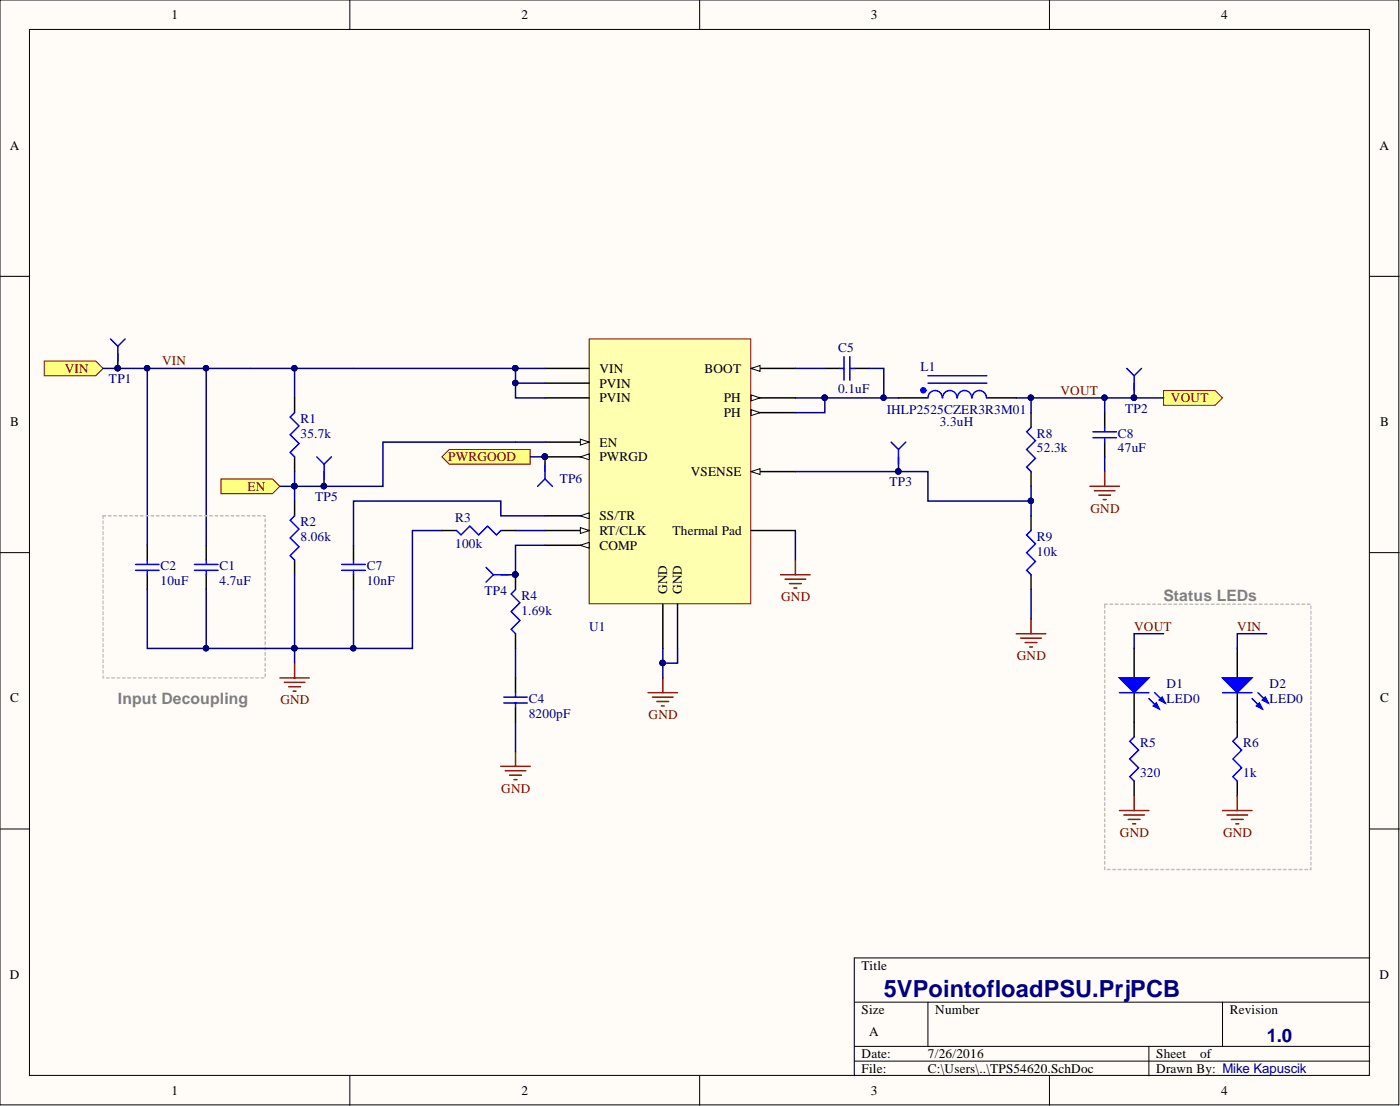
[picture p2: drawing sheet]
<svg xmlns="http://www.w3.org/2000/svg" width="241mm" height="190mm" viewBox="0 0 241 190" stroke-linecap="round" stroke-linejoin="round" font-family="sans-serif">
<defs><g id="words">
<text font-size="4.1" fill="#000080" x="152.3" y="171.8">5VPointofloadPSU.PrjPCB</text>
<text font-size="3.2" fill="#000080" x="218.3" y="179.6">1.0</text>
<g font-size="2.7" fill="#808080">
<text x="200.6" y="103.5">Status LEDs</text>
<text x="20.3" y="121.3">Input Decoupling</text>
</g>
<g font-size="2.3">
<text x="29.5" y="3.3">1</text>
<text x="89.9" y="3.3">2</text>
<text x="150.1" y="3.3">3</text>
<text x="210.5" y="3.3">4</text>
<text x="1.7" y="25.8">A</text>
<text x="237.8" y="25.8">A</text>
<text x="103.3" y="64.2">VIN</text>
<text x="121.4" y="64.2">BOOT</text>
<text x="103.3" y="69.3">PVIN</text>
<text x="103.3" y="66.8">PVIN</text>
<text x="124.7" y="69.3">PH</text>
<text x="124.7" y="71.8">PH</text>
<text x="1.8" y="73.4">B</text>
<text x="103.3" y="76.9">EN</text>
<text x="237.9" y="73.4">B</text>
<text x="103.3" y="79.5">PWRGD</text>
<text x="119.1" y="82">VSENSE</text>
<text x="103.3" y="89.6">SS/TR</text>
<text x="103.3" y="92.1">RT/CLK</text>
<text x="103.3" y="94.7">COMP</text>
<text x="115.9" y="92.1">Thermal Pad</text>
<text x="115" y="102.3" transform="rotate(-90 115 102.3)">GND</text>
<text x="117.5" y="102.3" transform="rotate(-90 117.5 102.3)">GND</text>
<text x="1.8" y="121">C</text>
<text x="237.9" y="121">C</text>
<text x="148.5" y="167">Title</text>
<text x="1.7" y="168.6">D</text>
<text x="237.8" y="168.6">D</text>
<text x="148.5" y="174.6">Size</text>
<text x="149.8" y="178.5">A</text>
<text x="161.2" y="174.6">Number</text>
<text x="212" y="174.6">Revision</text>
<text x="148.5" y="182.3">Date:</text>
<text x="148.5" y="184.8">File:</text>
<text x="159.9" y="182.3">7/26/2016</text>
<text x="159.9" y="184.8">C:\Users\..\TPS54620.SchDoc</text>
<text x="199.3" y="182.3">Sheet</text>
<text x="199.3" y="184.8">Drawn By: Mike Kapuscik</text>
<text x="206.8" y="182.3">of</text>
<text x="29.5" y="188.6">1</text>
<text x="89.9" y="188.6">2</text>
<text x="150.1" y="188.6">3</text>
<text x="210.5" y="188.6">4</text>
</g>
<g font-size="2.3" fill="#800000">
<text x="11.2" y="64.2">VIN</text>
<text x="27.9" y="63">VIN</text>
<text x="182.8" y="68">VOUT</text>
<text x="201.8" y="69.3">VOUT</text>
<text x="77.3" y="79.5">PWRGOOD</text>
<text x="42.7" y="84.5">EN</text>
<text x="187.9" y="88.3">GND</text>
<text x="134.6" y="103.6">GND</text>
<text x="175.3" y="113.7">GND</text>
<text x="195.5" y="108.6">VOUT</text>
<text x="213.3" y="108.6">VIN</text>
<text x="48.3" y="121.3">GND</text>
<text x="111.8" y="123.9">GND</text>
<text x="86.4" y="136.6">GND</text>
<text x="193" y="144.2">GND</text>
<text x="210.8" y="144.2">GND</text>
</g>
<g font-size="2.3" fill="#000080">
<text x="18.8" y="66">TP1</text>
<text x="144.5" y="60.7">C5</text>
<text x="158.7" y="64">L1</text>
<text x="144.5" y="67.8">0.1uF</text>
<text x="152.8" y="71.3">IHLP2525CZER3R3M01</text>
<text x="194" y="71.1">TP2</text>
<text x="51.8" y="75.4">35.7k</text>
<text x="51.8" y="72.9">R1</text>
<text x="162" y="73.4">3.3uH</text>
<text x="178.7" y="77.9">52.3k</text>
<text x="178.7" y="75.4">R8</text>
<text x="192.7" y="77.9">47uF</text>
<text x="192.7" y="75.4">C8</text>
<text x="96.5" y="83.3">TP6</text>
<text x="153.3" y="83.8">TP3</text>
<text x="54.3" y="86.3">TP5</text>
<text x="78.4" y="89.9">R3</text>
<text x="51.8" y="93.2">8.06k</text>
<text x="51.8" y="90.6">R2</text>
<text x="78.4" y="94.4">100k</text>
<text x="178.7" y="95.7">10k</text>
<text x="178.7" y="93.2">R9</text>
<text x="27.7" y="100.8">10uF</text>
<text x="27.7" y="98.2">C2</text>
<text x="37.8" y="100.8">4.7uF</text>
<text x="37.8" y="98.2">C1</text>
<text x="63.2" y="100.8">10nF</text>
<text x="63.2" y="98.2">C7</text>
<text x="83.5" y="102.6">TP4</text>
<text x="89.9" y="105.9">1.69k</text>
<text x="89.9" y="103.3">R4</text>
<text x="101.5" y="108.6">U1</text>
<text x="201.1" y="118.5">D1</text>
<text x="218.8" y="118.5">D2</text>
<text x="91.1" y="123.6">8200pF</text>
<text x="91.1" y="121.1">C4</text>
<text x="201.1" y="121.1">LED0</text>
<text x="218.8" y="121.1">LED0</text>
<text x="196.5" y="128.7">R5</text>
<text x="214.3" y="128.7">R6</text>
<text x="196.5" y="133.8">320</text>
<text x="214.3" y="133.8">1k</text>
</g>
</g></defs>
<g fill="#fffcf8" stroke="#000" stroke-width=".17">
<path d="M0 0h241.1v190.3h-241.1z"/>
<path d="M5.1 5.1h230.9v180.1h-230.9z"/>
</g>
<g fill="none" stroke="#000" stroke-width=".17">
<path d="M60.3 0v5.1M120.6 0v5.1M180.9 0v5.1M0 47.6h5.1M236.1 47.6h5.1M0 95.2h5.1M236.1 95.2h5.1M0 142.8h5.1M236.1 142.8h5.1M147.2 172.6h88.9M159.9 172.6v7.6M210.7 172.6v7.6"/>
<path d="M236.1 165h-88.9v20.3M60.3 185.3v5.1M120.6 185.3v5.1M147.2 180.2h88.9M147.2 182.8h88.9M180.9 185.3v5.1M198 180.2v5.1"/>
</g>
<path d="M101.5 58.4h27.9v45.6h-27.9z" fill="#ffffb0" stroke="#800000" stroke-width=".17"/>
<path d="M93.9 91.4h7.6" fill="none" stroke="#000" stroke-width=".25"/>
<path d="M100 90.9l1.5 .5-1.5 .5z" fill="#fffcf8"/>
<path d="M100 90.9l1.5 .5-1.5 .5z" fill="none" stroke="#000" stroke-width=".17"/>
<path d="M93.9 68.5h7.6M93.9 66h7.6M93.9 63.5h7.6M129.5 81.2h7.6M114.2 104.1v7.6" fill="none" stroke="#000" stroke-width=".25"/>
<path d="M129.5 81.2l1.5-.5v1z" fill="#fffcf8"/>
<path d="M129.5 81.2l1.5-.5v1z" fill="none" stroke="#000" stroke-width=".17"/>
<path d="M93.9 93.9h7.6" fill="none" stroke="#000" stroke-width=".25"/>
<path d="M100 93.9l1.5-.5v1z" fill="#fffcf8"/>
<path d="M100 93.9l1.5-.5v1z" fill="none" stroke="#000" stroke-width=".17"/>
<path d="M93.9 88.8h7.6" fill="none" stroke="#000" stroke-width=".25"/>
<path d="M100 88.8l1.5-.5v1.1z" fill="#fffcf8"/>
<path d="M100 88.8l1.5-.5v1.1z" fill="none" stroke="#000" stroke-width=".17"/>
<path d="M93.9 76.2h7.6" fill="none" stroke="#000" stroke-width=".25"/>
<path d="M100 75.6l1.5 .6-1.5 .5z" fill="#fffcf8"/>
<path d="M100 75.6l1.5 .6-1.5 .5z" fill="none" stroke="#000" stroke-width=".17"/>
<path d="M129.5 68.5h7.6" fill="none" stroke="#000" stroke-width=".25"/>
<path d="M129.5 68l1.5 .5-1.5 .5z" fill="#fffcf8"/>
<path d="M129.5 68l1.5 .5-1.5 .5z" fill="none" stroke="#000" stroke-width=".17"/>
<path d="M129.5 71.1h7.6" fill="none" stroke="#000" stroke-width=".25"/>
<path d="M129.5 70.6l1.5 .5-1.5 .5z" fill="#fffcf8"/>
<path d="M129.5 70.6l1.5 .5-1.5 .5z" fill="none" stroke="#000" stroke-width=".17"/>
<path d="M129.5 63.5h7.6" fill="none" stroke="#000" stroke-width=".25"/>
<path d="M129.5 63.5l1.5-.5v1z" fill="#fffcf8"/>
<path d="M129.5 63.5l1.5-.5v1z" fill="none" stroke="#000" stroke-width=".17"/>
<path d="M93.9 78.7h7.6" fill="none" stroke="#000" stroke-width=".25"/>
<path d="M100 78.7l1.5-.5v1z" fill="#fffcf8"/>
<path d="M100 78.7l1.5-.5v1z" fill="none" stroke="#000" stroke-width=".17"/>
<g fill="#000080" stroke="#000080" stroke-width=".17">
<circle cx="93.9" cy="78.7" r=".47"/>
<circle cx="142.1" cy="68.5" r=".47"/>
<circle cx="152.3" cy="68.5" r=".47"/>
<circle cx="190.4" cy="68.5" r=".47"/>
<circle cx="177.7" cy="86.3" r=".47"/>
<circle cx="177.7" cy="68.5" r=".47"/>
</g>
<path d="M142.2 63.5h2.5M147.2 63.5h2.6M177.7 71.1v2.5M190.4 71.1v2.5M190.4 76.2v2.5M129.5 91.4h7.6M177.7 81.2v2.6M177.7 88.8v2.6M177.7 99v2.5M116.8 104.1v7.6" fill="none" stroke="#000" stroke-width=".25"/>
<path d="M144.7 63.5h.8M145.5 61.4v4.1M146.5 61.4v4.1M146.5 63.5h.7M177.7 73.6l-.8 .8 1.6 1.5-1.6 1.5 1.6 1.5-1.6 1.6 .8 .7M188.4 74.4h4M188.4 75.4h4M190.4 73.6v.8M190.4 75.4v.8M177.7 91.4l-.8 .7 1.6 1.6-1.6 1.5 1.6 1.5-1.6 1.5 .8 .8" fill="none" stroke="#00f" stroke-width=".25"/>
<path d="M137.1 63.5h5.1M137.1 68.5h5.1M142.2 68.5v2.6h-5.1M149.8 63.5h2.5v5h-10.1M152.3 68.5h2.6M177.7 68.5v2.6M190.4 68.5v2.6M190.4 78.7v2.5M177.7 83.8v5M177.7 101.5v5.1" fill="none" stroke="#000080" stroke-width=".25"/>
<path d="M187.9 83.8h5M188.6 84.5h3.6M189.4 85.3h2M190.1 86.1h.6M190.4 81.2v2.6M175.2 109.2h5M175.9 109.9h3.6M176.7 110.7h2M177.5 111.4h.5M177.7 106.6v2.6" fill="none" stroke="#800000" stroke-width=".25"/>
<path d="M200.6 67.3h8.8l1.3 1.2-1.3 1.3h-8.8z" fill-rule="evenodd" fill="#ffff80" stroke="#800000" stroke-width=".17"/>
<g fill="none" stroke="#800000" stroke-width=".25">
<path d="M134.6 99h5M135.3 99.8h3.6M137.1 96.5v2.5M48.2 116.8h5.1M49 117.5h3.6M49.8 118.3h2M50.5 119.1h.5M50.8 114.2v2.6M111.7 119.3h5.1M114.2 116.8v2.5M136.1 100.5h2M136.8 101.3h.5"/>
<path d="M112.5 120.1h3.5M113.2 120.8h2.1M114 121.6h.5"/>
</g>
<path d="M88.9 66h5M93.9 63.5h-5v5h5M88.9 91.4h5M137.1 91.4v5.1M114.2 111.7v5.1M116.8 111.7v2.5h-2.6" fill="none" stroke="#000080" stroke-width=".25"/>
<path d="M76.2 91.4h2.5M86.3 91.4h2.6" fill="none" stroke="#000" stroke-width=".25"/>
<path d="M78.7 91.4l.8 .7 1.5-1.5 1.5 1.5 1.5-1.5 1.6 1.5 .7-.7" fill="none" stroke="#00f" stroke-width=".25"/>
<g fill="#000080" stroke="#000080" stroke-width=".17">
<circle cx="114.2" cy="114.2" r=".47"/>
<circle cx="88.8" cy="66" r=".47"/>
<circle cx="88.8" cy="63.4" r=".47"/>
</g>
<path d="M7.6 62.2h8.9l1.3 1.3-1.3 1.2h-8.9z" fill-rule="evenodd" fill="#ffff80" stroke="#800000" stroke-width=".17"/>
<path d="M25.4 93.9v2.6M25.4 99v2.5M35.5 93.9v2.6M35.5 99v2.5M88.9 99v2.5M88.9 109.2v2.5M88.9 116.8v2.5M88.9 121.8v2.6" fill="none" stroke="#000" stroke-width=".25"/>
<g fill="none" stroke="#00f" stroke-width=".25">
<path d="M23.4 98.2h4M23.4 97.2h4M25.4 96.5v.7M25.4 98.2v.8M33.5 98.2h4.1M33.5 97.2h4.1M35.5 96.5v.7M35.5 98.2v.8M88.9 101.5l-.8 .8 1.5 1.5-1.5 1.5 1.5 1.6-1.5 1.5 .8 .8M88.9 119.3v.8M86.8 120.1h4.1M86.8 121.1h4.1"/>
<path d="M88.9 121.1v.7"/>
</g>
<path d="M60.9 63.5h28M93.9 93.9h-5v5.1M25.4 101.5v10.2h10.1v-10.2M88.9 111.7v5.1M88.9 124.4v5.1" fill="none" stroke="#000080" stroke-width=".25"/>
<g fill="#000080" stroke="#000080" stroke-width=".17">
<circle cx="35.5" cy="111.7" r=".47"/>
<circle cx="88.8" cy="63.4" r=".47"/>
<circle cx="88.8" cy="99" r=".47"/>
</g>
<path d="M86.3 132h5.1M87.1 132.8h3.5M87.8 133.5h2.1M88.6 134.3h.5M88.9 129.5v2.5" fill="none" stroke="#800000" stroke-width=".25"/>
<path d="M38.1 82.5h8.9l1.2 1.3-1.2 1.2h-8.9z" fill-rule="evenodd" fill="#ffff80" stroke="#800000" stroke-width=".17"/>
<path d="M43.2 63.5h7.6v5" fill="none" stroke="#000080" stroke-width=".25"/>
<circle cx="50.7" cy="63.4" r=".47" fill="#000080" stroke="#000080" stroke-width=".17"/>
<path d="M50.8 68.5v2.6M50.8 78.7v2.5M50.8 86.3v2.5M50.8 96.5v2.5" fill="none" stroke="#000" stroke-width=".25"/>
<path d="M50.8 71.1l-.8 .7 1.5 1.6-1.5 1.5 1.5 1.5-1.5 1.5 .8 .8M50.8 88.8l-.8 .8 1.5 1.5-1.5 1.6 1.5 1.5-1.5 1.5 .8 .8" fill="none" stroke="#00f" stroke-width=".25"/>
<path d="M76.2 78.7l1.2-1.3h14v2.6h-14z" fill-rule="evenodd" fill="#ffff80" stroke="#800000" stroke-width=".17"/>
<path d="M20.3 60.9v2.6M93.9 78.7v2.5M154.9 78.7v2.5M154.9 68.5h5M170.1 68.5h5.1M195.5 66v2.5M55.9 81.2v2.6M60.9 93.9v2.6M60.9 99v2.5M86.3 99h2.6M213.3 111.7v5.1M213.3 119.3v5.1" fill="none" stroke="#000" stroke-width=".25"/>
<g fill="none" stroke="#00f" stroke-width=".25">
<path d="M19 58.4l1.3 1.3M20.3 59.7v2.5M21.6 58.4l-1.3 1.3M54.6 78.7l1.3 1.3M55.9 80v2.5M57.1 78.7l-1.2 1.3M93.9 80v2.5M153.6 76.2l1.3 1.2M154.9 77.4v2.6M156.1 76.2l-1.2 1.2M159.9 66h10.2M159.9 64.7h10.2"/>
<path d="M162.4 68.5a1.23 1.23 0 0 0-1.2-1.2 1.23 1.23 0 0 0-1.3 1.2M164.9 68.5a1.23 1.23 0 0 0-1.2-1.2 1.23 1.23 0 0 0-1.2 1.2M167.5 68.5a1.23 1.23 0 0 0-1.3-1.2 1.23 1.23 0 0 0-1.2 1.2M170 68.5a1.23 1.23 0 0 0-1.2-1.2 1.23 1.23 0 0 0-1.2 1.2M194.2 63.5l1.3 1.2M195.5 64.7v2.6M196.7 63.5l-1.2 1.2M58.9 97.2h4.1M58.9 98.2h4.1M60.9 96.5v.7M60.9 98.2v.8M83.8 97.7l1.2 1.3"/>
<path d="M85 99l-1.2 1.3M85 99h2.6M93.9 82.5l-1.2 1.3M93.9 82.5l1.3 1.3"/>
</g>
<path d="M25.4 63.5v30.4M88.9 76.2h5M91.4 78.7h2.5M50.8 81.2v5.1M76.2 91.4h-5.1v20.3h-10.2v-10.2M137.1 81.2h22.8v5.1h17.8" fill="none" stroke="#000080" stroke-width=".25"/>
<g fill="#000080" stroke="#000080" stroke-width=".17">
<circle cx="60.9" cy="111.7" r=".47"/>
<circle cx="177.7" cy="86.3" r=".47"/>
<circle cx="154.8" cy="81.2" r=".47"/>
<circle cx="50.7" cy="83.7" r=".47"/>
<circle cx="20.3" cy="63.4" r=".47"/>
<circle cx="195.4" cy="68.5" r=".47"/>
<circle cx="88.8" cy="99" r=".47"/>
<circle cx="55.8" cy="83.7" r=".47"/>
<circle cx="93.9" cy="78.7" r=".47"/>
<circle cx="25.3" cy="63.4" r=".47"/>
</g>
<circle cx="159.1" cy="67.2" r=".47" fill="#00f" stroke="#00f" stroke-width=".17"/>
<path d="M210.7 116.8h5.1l-2.5 2.5z" fill="#00f"/>
<path d="M210.7 116.8h5.1l-2.5 2.5zM216.8 119.3l1.8 1.8M215.8 120.3l1.8 1.8" fill="none" stroke="#00f" stroke-width=".25"/>
<path d="M216.6 121.6l.5-.5 .5 1z" fill="#00f"/>
<path d="M216.6 121.6l.5-.5 .5 1z" fill="none" stroke="#00f" stroke-width=".25"/>
<path d="M217.6 120.6l.5-.5 .5 1z" fill="#00f"/>
<path d="M210.7 119.3h5.1M217.6 120.6l.5-.5 .5 1z" fill="none" stroke="#00f" stroke-width=".25"/>
<path d="M195.5 111.7v5.1M195.5 119.3v5.1" fill="none" stroke="#000" stroke-width=".25"/>
<path d="M192.9 116.8h5.1l-2.5 2.5z" fill="#00f"/>
<path d="M192.9 116.8h5.1l-2.5 2.5zM199 119.3l1.8 1.8M198 120.3l1.8 1.8" fill="none" stroke="#00f" stroke-width=".25"/>
<path d="M198.8 121.6l.5-.5 .5 1z" fill="#00f"/>
<path d="M198.8 121.6l.5-.5 .5 1z" fill="none" stroke="#00f" stroke-width=".25"/>
<path d="M199.8 120.6l.5-.5 .5 1z" fill="#00f"/>
<path d="M192.9 119.3h5.1M195.5 126.9l-.8 .8 1.5 1.5-1.5 1.5 1.5 1.6-1.5 1.5 .8 .7M199.8 120.6l.5-.5 .5 1zM213.3 126.9l-.8 .8 1.5 1.5-1.5 1.5 1.5 1.6-1.5 1.5 .8 .7" fill="none" stroke="#00f" stroke-width=".25"/>
<path d="M195.5 124.4v2.5M195.5 134.5v2.6M213.3 124.4v2.5M213.3 134.5v2.6" fill="none" stroke="#000" stroke-width=".25"/>
<path d="M192.9 139.6h5.1M195.5 137.1v2.5M210.7 139.6h5.1M213.3 137.1v2.5M193.7 140.4h3.6M194.5 141.1h2M195.2 141.9h.5M211.5 140.4h3.5M212.2 141.1h2.1M213 141.9h.5" fill="none" stroke="#800000" stroke-width=".25"/>
<path d="M17.8 63.5h25.4M35.5 63.5v30.4M50.8 63.5h10.1M88.9 76.2h-22.9v7.6h-17.8M175.2 68.5h25.4M50.8 99v12.7h-15.3M93.9 88.8h-7.6v-2.5h-25.4v7.6M60.9 111.7h-10.1v2.5M200.6 109.2h-5.1v2.5M218.3 109.2h-5v2.5" fill="none" stroke="#000080" stroke-width=".25"/>
<g fill="#000080" stroke="#000080" stroke-width=".17">
<circle cx="195.4" cy="68.5" r=".47"/>
<circle cx="190.4" cy="68.5" r=".47"/>
<circle cx="177.7" cy="68.5" r=".47"/>
<circle cx="50.7" cy="63.4" r=".47"/>
<circle cx="55.8" cy="83.7" r=".47"/>
<circle cx="50.7" cy="83.7" r=".47"/>
<circle cx="35.5" cy="63.4" r=".47"/>
<circle cx="20.3" cy="63.4" r=".47"/>
<circle cx="25.3" cy="63.4" r=".47"/>
<circle cx="60.9" cy="111.7" r=".47"/>
<circle cx="50.7" cy="111.7" r=".47"/>
<circle cx="35.5" cy="111.7" r=".47"/>
</g>
<path d="M17.8 88.8h27.9v28h-27.9v-28M190.4 104.1h35.5v45.7h-35.5v-45.7" fill="none" stroke="#c0c0c0" stroke-width=".25" stroke-dasharray=".5 .5"/>
<use href="#words"/>
</svg>
